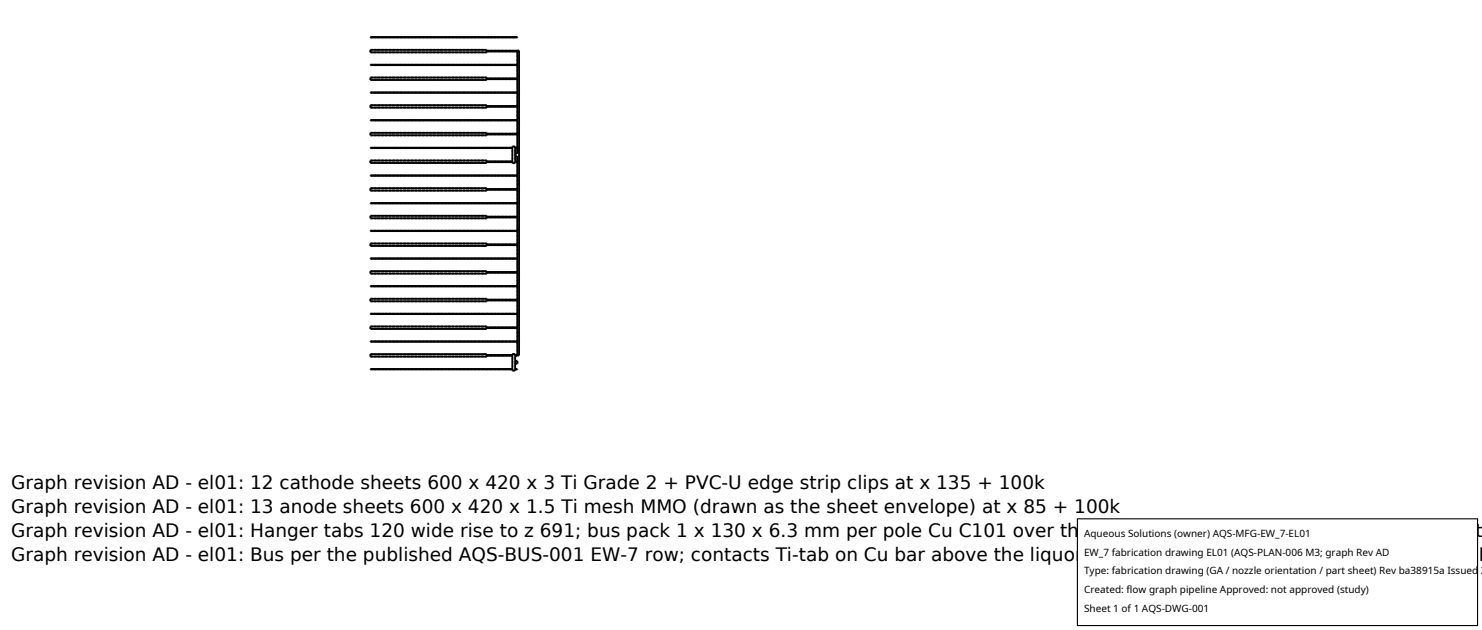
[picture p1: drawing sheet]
<svg xmlns="http://www.w3.org/2000/svg" width="212mm" height="90mm" viewBox="0 0 212 90" stroke-linecap="round" stroke-linejoin="round" font-family="sans-serif">
<defs><g id="words">
<g font-size="2.6">
<text x="1.6" y="69.8">Graph revision AD - el01: 12 cathode sheets 600 x 420 x 3 Ti Grade 2 + PVC-U edge strip clips at x 135 + 100k</text>
<text x="1.6" y="73.3">Graph revision AD - el01: 13 anode sheets 600 x 420 x 1.5 Ti mesh MMO (drawn as the sheet envelope) at x 85 + 100k</text>
<text x="1.6" y="76.7">Graph revision AD - el01: Hanger tabs 120 wide rise to z 691; bus pack 1 x 130 x 6.3 mm per pole Cu C101 over the tab line, on FRP pads (params.json layout</text>
<text x="1.6" y="80.2">Graph revision AD - el01: Bus per the published AQS-BUS-001 EW-7 row; contacts Ti-tab on Cu bar above the liquor line (AQS-STD-002 sections 9 and 11); 25 M</text>
</g>
<g font-size="1.4">
<text x="154.8" y="76.6">Aqueous Solutions (owner) AQS-MFG-EW_7-EL01</text>
<text x="154.8" y="79.3">EW_7 fabrication drawing EL01 (AQS-PLAN-006 M3; graph Rev AD</text>
<text x="154.8" y="82">Type: fabrication drawing (GA / nozzle orientation / part sheet) Rev ba38915a Issued 2</text>
<text x="154.8" y="84.7">Created: flow graph pipeline Approved: not approved (study)</text>
<text x="154.8" y="87.4">Sheet 1 of 1 AQS-DWG-001</text>
</g>
</g></defs>
<g fill="none" stroke="#a0a0a0" stroke-width=".26" stroke-dasharray=".3 .3" stroke-linecap="butt">
<path d="M52.9 7.2h16.6M52.9 7.2v-.1M52.9 7.1h16.6M52.9 7.4v-.2M52.9 7.5v-.1M52.9 7.5v-.4M52.9 7.4h16.6M52.9 9.2h16.6M52.9 9.3h16.6M52.9 11.2h16.6M52.9 11.3h16.6M52.9 13.2h16.6"/>
<path d="M52.9 13.3h16.6M52.9 15.1h16.6M52.9 15.3h16.6M52.9 17.1h16.6M52.9 17.2h16.6M52.9 19.1h16.6M52.9 19.2h16.6M52.9 7.5h16.6M52.9 9.3v-.1M52.9 11.2v-.1M52.9 11.1h16.6M52.9 11.3v-.1"/>
<path d="M52.9 11.4v-.1M52.9 11.4v-.3M52.9 11.4h16.6M52.9 13.3v-.1M52.9 15.1v-.1M52.9 15h16.6M52.9 15.3v-.2M52.9 15.4v-.1M52.9 15.4v-.4M52.9 15.4h16.6M52.9 17.2v-.1M52.9 19.1v-.1"/>
<path d="M52.9 19h16.6M52.9 19.2v-.1M52.9 19.3v-.1M52.9 19.3v-.3M52.9 19.3h16.6M52.9 5.4h16.6M52.9 5.4v-.1M52.9 5.3h16.6M69.5 7.2h4.4M69.5 7.4v-.2M69.5 7.4h4.4M69.5 7.5v-.1"/>
<path d="M69.5 7.5v-.4M69.5 7.2v-.1M69.5 9.2h4.4M69.5 9.3v-.1M69.5 9.3h4.4M69.5 11.2h4.4M69.5 11.3v-.1M69.5 11.3h4.4M69.5 13.2h4.4M69.5 13.3v-.1M69.5 13.3h4.4M69.5 15.1h4.4"/>
<path d="M69.5 15.3v-.2M69.5 15.3h4.4M69.5 17.1h4.4M69.5 17.2v-.1M69.5 17.2h4.4M69.5 19.1h4.4M69.5 19.2v-.1M69.5 19.2h4.4M69.5 11.4v-.1M69.5 11.4v-.3M69.5 11.2v-.1M69.5 15.4v-.1"/>
<path d="M69.5 15.4v-.4M69.5 15.1v-.1M69.5 19.3v-.1M69.5 19.3v-.3M69.5 19.1v-.1M69.5 5.4h4.4M69.5 5.4v-.1M69.5 5.3h4.4M73.9 7.2h.2M73.9 7.4v-.2M73.9 9.2v-1.8M73.9 9.3v-.1"/>
<path d="M73.9 11.2v-1.9M73.9 11.3v-.1M73.9 13.2v-1.9M73.9 13.3v-.1M73.9 15.1v-1.8M73.9 15.3v-.2M73.9 17.1v-1.8M73.9 17.2v-.1M73.9 19.1v-1.9M73.9 19.2v-.1M73.9 5.4v-.1M52.9 25h16.6"/>
<path d="M52.9 25.1h16.6M52.9 27h16.6M52.9 27.1h16.6M52.9 29h16.6M52.9 29.1h16.6M52.9 30.9h16.6M52.9 31.1h16.6M52.9 32.9h16.6M52.9 33h16.6M52.9 34.9h16.6M52.9 35h16.6M52.9 36.9h16.6"/>
<path d="M52.9 38.8h16.6M52.9 39h16.6M52.9 25.1v-.1M52.9 27v-.1M52.9 26.9h16.6M52.9 27.1v-.1M52.9 27.2v-.1M52.9 27.2v-.3M52.9 27.2h16.6M52.9 29.1v-.1M52.9 30.9v-.1M52.9 30.8h16.6"/>
<path d="M52.9 31.1v-.2M52.9 31.2v-.1M52.9 31.2v-.4M52.9 31.2h16.6M52.9 33v-.1M52.9 34.9v-.1M52.9 34.8h16.6M52.9 35v-.1M52.9 35.1v-.1M52.9 35.1v-.3M52.9 35.1h16.6M52.9 38.8v-.1"/>
<path d="M52.9 38.7h16.6M52.9 39v-.2M52.9 39.1v-.1M52.9 39.1v-.4M52.9 39.1h16.6M52.9 23.2h16.6M52.9 23h16.6M52.9 21.2h16.6M52.9 21.1h16.6M52.9 23.3v-.1M52.9 23.3h16.6M52.9 23.2v-.2"/>
<path d="M52.9 23.3v-.4M52.9 23v-.1M52.9 22.9h16.6M52.9 21.2v-.1M69.5 25h4.4M69.5 25.1v-.1M69.5 25.1h4.4M69.5 27h4.4M69.5 27.1v-.1M69.5 27.1h4.4M69.5 29h4.4M69.5 29.1v-.1"/>
<path d="M69.5 29.1h4.4M69.5 30.9h4.4M69.5 31.1v-.2M69.5 31.1h4.4M69.5 32.9h4.4M69.5 33v-.1M69.5 33h4.4M69.5 34.9h4.4M69.5 35v-.1M69.5 35h4.4M69.5 36.9h4.4M69.5 38.8h4.4"/>
<path d="M69.5 39v-.2M69.5 39h4.4M69.5 27.2v-.1M69.5 27.2v-.3M69.5 27v-.1M69.5 31.2v-.1M69.5 31.2v-.4M69.5 30.9v-.1M69.5 35.1v-.1M69.5 35.1v-.3M69.5 34.9v-.1M69.5 39.1v-.1"/>
<path d="M69.5 39.1v-.4M69.5 38.8v-.1M69.5 23.2h3.7M69.5 23h3.7M69.5 23.2v-.2M69.5 21.2h3.7M69.5 21.1h3.7M69.5 21.2v-.1M69.5 23.3v-.1M69.5 23.3v-.4M69.5 23v-.1M73.2 23.3h.4"/>
<path d="M73.2 23.3v-2.4M73.2 20.9h.4M73.2 23.2v-.2M73.2 21.2v-.1M73.6 22.3v-.4M73.6 22.3h.3M73.6 21.9h.3M73.6 23h.3M73.6 23.2v-.2M73.6 23.2h.3M73.6 23.3v-2.4M73.6 21.2v-.1"/>
<path d="M73.6 21.1h.3M73.6 21.2h.3M73.9 23v-.7M73.9 23.2v-.2M73.9 25v-1.8M73.9 25.1v-.1M73.9 27v-1.9M73.9 27.1v-.1M73.9 29v-1.9M73.9 29.1v-.1M73.9 30.9v-1.8M73.9 31.1v-.2"/>
<path d="M73.9 32.9v-1.8M73.9 33v-.1M73.9 34.9v-1.9M73.9 35v-.1M73.9 36.9v-1.9M73.9 38.8v-1.9M73.9 39v-.2M73.9 21.1v-1.9M73.9 21.2v-.1M73.9 21.9v-.7M73.9 21.9v-14.7M52.9 50.8v-.1"/>
<path d="M52.9 50.7h16.6M52.9 50.8h16.6M52.9 50.9v-.1M52.9 50.9h16.6M52.9 50.9v-.3M52.9 50.6h16.6M52.9 50.7v-.1M52.9 52.7h16.6M52.9 40.8h16.6M52.9 40.9h16.6M52.9 42.8h16.6M52.9 42.9h16.6"/>
<path d="M52.9 44.8h16.6M52.9 46.7h16.6M52.9 46.9h16.6M52.9 48.7h16.6M52.9 48.8h16.6M52.9 40.9v-.1M52.9 42.8v-.1M52.9 42.7h16.6M52.9 42.9v-.1M52.9 43v-.1M52.9 43v-.3M52.9 43h16.6"/>
<path d="M52.9 46.7v-.1M52.9 46.6h16.6M52.9 46.9v-.2M52.9 47v-.1M52.9 47v-.4M52.9 47h16.6M52.9 48.8v-.1M69.5 50.8v-.1M69.5 50.9v-.1M69.5 50.9v-.3M69.5 50.7v-.1M69.5 50.7h3.7"/>
<path d="M69.5 50.8h3.7M69.5 52.7h3.7M69.5 40.8h4.4M69.5 40.9v-.1M69.5 40.9h4.4M69.5 42.8h4.4M69.5 42.9v-.1M69.5 42.9h4.4M69.5 44.8h4.4M69.5 46.7h4.4M69.5 46.9v-.2M69.5 46.9h4.4"/>
<path d="M69.5 48.7h4.4M69.5 48.8v-.1M69.5 48.8h4.4M69.5 43v-.1M69.5 43v-.3M69.5 42.8v-.1M69.5 47v-.1M69.5 47v-.4M69.5 46.7v-.1M73.2 50.8v-.1M73.2 52.9v-2.4M73.2 52.9h.4"/>
<path d="M73.2 50.5h.4M73.6 52.9v-2.4M73.6 51.9v-.4M73.6 50.8v-.1M73.6 51.9h.3M73.6 51.5h.3M73.6 52.7h.3M73.6 50.8h.3M73.6 50.7h.3M73.9 51.9v-.4M73.9 50.8v-.1M73.9 40.8v-1.8"/>
<path d="M73.9 40.9v-.1M73.9 42.8v-1.9M73.9 42.9v-.1M73.9 44.8v-1.9M73.9 46.7v-1.9M73.9 46.9v-.2M73.9 48.7v-1.8M73.9 48.8v-.1M73.9 50.7v-1.9M73.9 50.7v-28.4M73.9 50.7h.2M74.1 50.7v-43.5"/>
</g>
<g fill="none" stroke="#000" stroke-width=".26">
<path d="M52.9 5.3l21 .1zM52.9 7.1h16.6v.4h-16.6zM52.9 11.1h16.6v.3h-16.6zM52.9 15h16.6v.4h-16.6zM52.9 19h16.6v.3h-16.6zM69.5 5.3v.1M69.5 9.2v.1M69.5 13.2v.1M69.5 17.1v.1M69.5 7.2h4.6v43.5h-.2M69.5 7.4h4.4M69.5 11.2h4.4"/>
<path d="M69.5 11.3h4.4M69.5 15.1h4.4M69.5 15.3h4.4M69.5 19.1h4.4M69.5 19.2h4.4M73.9 9.2h-21l21 .1M73.9 13.2h-21l21 .1M73.9 17.1h-21l21 .1M73.9 7.2v14.7h-.3M52.9 22.9h16.6v.4h-16.6zM52.9 26.9h16.6v.3h-16.6zM52.9 30.8h16.6v.4h-16.6z"/>
<path d="M52.9 34.8h16.6v.3h-16.6zM52.9 38.7h16.6v.4h-16.6zM69.5 21.1v.1M69.5 25v.1M69.5 29v.1M69.5 32.9v.1M69.5 36.9h.1M69.5 23h3.7M69.5 23.2h3.7M69.5 27h4.4M69.5 27.1h4.4M69.5 30.9h4.4"/>
<path d="M69.5 31.1h4.4M69.5 34.9h4.4M69.5 35h4.4M69.5 38.8h4.4M69.5 39h4.4M73.2 21.1h-20.3l20.3 .1M73.2 20.9h.4v2.4h-.4zM73.6 22.3h.3v28.5h-.3M73.6 23h.3M73.6 23.2h.3M73.6 21.1h.3M73.6 21.2h.3"/>
<path d="M73.9 25h-21l21 .1M73.9 29h-21l21 .1M73.9 32.9h-21l21 .1M73.9 36.9h-21h21M52.9 42.7h16.6v.3h-16.6zM52.9 46.6h16.6v.4h-16.6zM52.9 50.6h16.6v.3h-16.6zM69.5 50.7h3.7M69.5 50.8h3.7M69.5 40.8v.1M69.5 44.8h.1M69.5 48.7v.1"/>
<path d="M69.5 52.7h.1M69.5 42.8h4.4M69.5 42.9h4.4M69.5 46.7h4.4M69.5 46.9h4.4M73.2 52.7h-20.3h20.3M73.2 50.5h.4v2.4h-.4zM73.6 50.7h.3M73.6 52.7h.3h-.3M73.6 51.5h.3v.4h-.3M73.9 40.8h-21l21 .1M73.9 44.8h-21h21"/>
<path d="M73.9 48.7h-21l21 .1"/>
</g>
<path d="M153.9 74.1h57.1v15.2h-57.1z" fill="#fff" stroke="#000" stroke-width=".16"/>
<use href="#words"/>
</svg>
